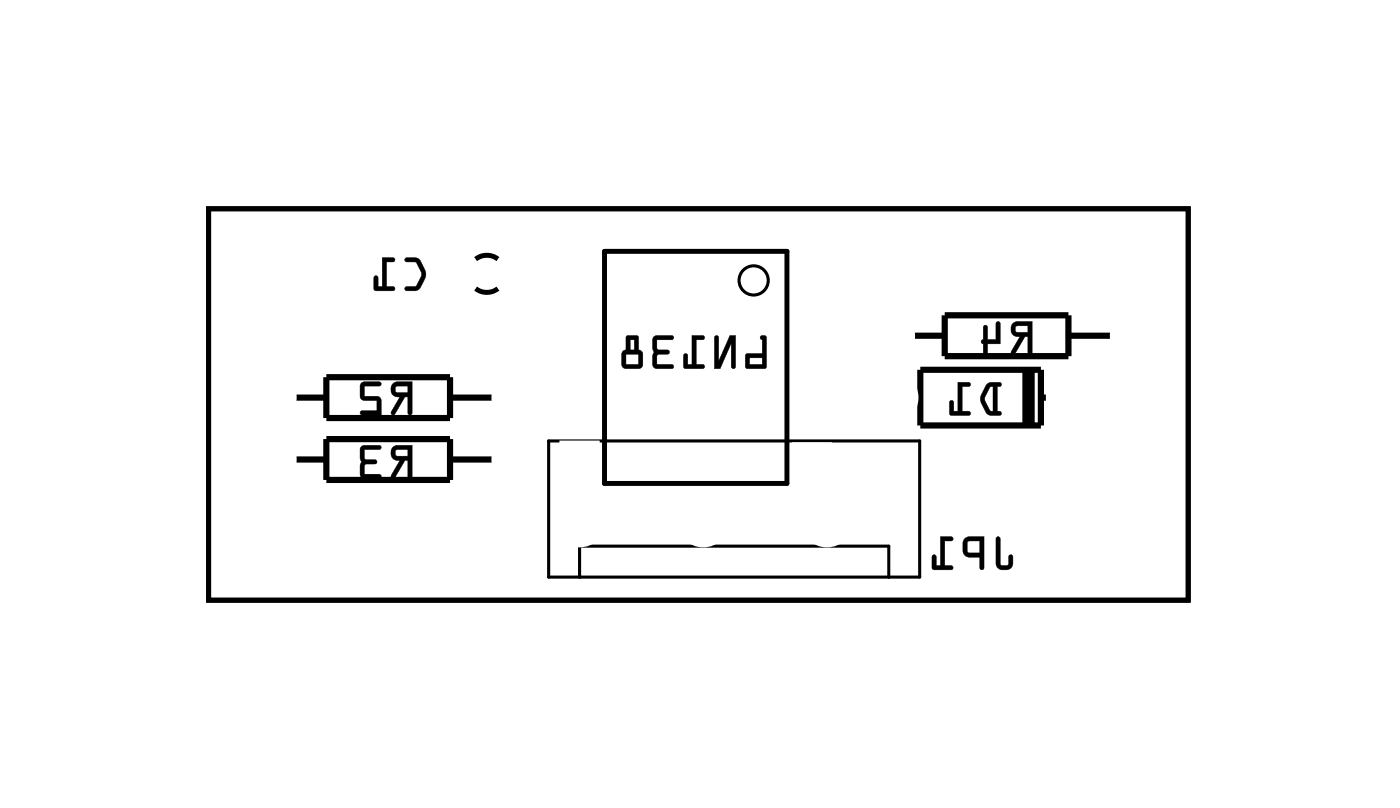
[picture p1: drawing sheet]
<svg xmlns="http://www.w3.org/2000/svg" width="58mm" height="33mm" viewBox="0 0 58 33" stroke-linecap="round" stroke-linejoin="round" font-family="sans-serif">
<path d="M8.6 8.6h40.2v16h-40.2zM20.4 10.6a.73 .73 0 0 0-.8 0M20.4 11.9a.73 .73 0 0 1-.8 0M24.8 10.3h7.5v9.5h-7.5z" fill="none" stroke="#000" stroke-width=".2"/>
<path d="M8.6 8.6h40.2v16h-40.2z" fill="none" stroke="#000" stroke-width=".04"/>
<g fill="none" stroke="#000" stroke-width=".13">
<path d="M22.5 18.1h15.3v5.6h-15.3zM23.8 23.7v-1.3h12.7v1.3"/>
<circle cx="31" cy="11.5" r=".6"/>
</g>
<path d="M12.1 16.3h1.3M12.1 18.9h1.3M13.4 15.5h5.1v1.7h-5.1zM13.4 18h5.1v1.7h-5.1zM18.5 16.3h1.8M18.5 18.9h1.8M37.5 13.8h1.3M37.6 16.3h.2M37.8 15.2h5v2.3h-5zM38.8 12.9h5.1v1.7h-5.1zM42.8 16.3h.3M43.9 13.8h1.8" fill="none" stroke="#000" stroke-width=".25"/>
<path d="M42.2 15.2v2.3" fill="none" stroke="#000" stroke-width=".51"/>
<g fill="#000">
<path d="M16.1 15.7a.32 .32 0 0 0 0 .4 .32 .32 0 0 0 .3 .2l-.3 .7h.1l.4-.7h.2v.6l.1 .1v-1.3zM16.3 15.9l.5-.1v.3h-.5zM14.8 15.7v.6l.2 .1h.5v.5h-.6l-.1 .1h.9l-.1-.7h-.6v-.5h.6l.1-.1z"/>
<path d="M16.1 18.4a.32 .32 0 0 0 0 .3 .32 .32 0 0 0 .3 .2l-.3 .7h.1l.4-.7h.2v.6l.1 .1v-1.3zM16.3 18.5h.5v.2h-.5zM14.8 18.3v1.2l.2 .1h.6v-.1h-.6v-.4l.4-.1h.1l-.1-.1-.4-.1v-.3h.6l.1-.2z"/>
<path d="M16.1 15.7a.32 .32 0 0 0 0 .4 .32 .32 0 0 0 .3 .2l-.3 .6a.1 .1 0 0 0 0 .1 .1 .1 0 0 0 .1 0l.4-.7h.2l-.1 .6a.1 .1 0 0 0 .1 .1 .1 .1 0 0 0 .1-.1v-1.2h-.6zM16.1 15.8l.8-.1v1.3l-.1-.1v-.6h-.2l-.4 .7h-.1l.3-.7a.31 .31 0 0 1-.3-.2 .31 .31 0 0 1 0-.3zM16.3 15.9l.5-.1v.3h-.5zM16.3 15.9v.2h.5v-.3zM14.8 15.7v.7h.7v.5l-.6-.1a.1 .1 0 0 0-.1 .1 .1 .1 0 0 0 .1 .1h.8l-.1-.7h-.6v-.5l.6 .1a.1 .1 0 0 0 .1-.1 .1 .1 0 0 0-.1-.1zM14.8 15.7h.8v.1h-.6v.5h.6l.1 .7h-.9l.1-.1h.6v-.5h-.5l-.2-.1z"/>
<path d="M16.1 18.3a.32 .32 0 0 0 0 .4 .32 .32 0 0 0 .3 .2l-.3 .6a.1 .1 0 0 0 0 .1 .1 .1 0 0 0 .1 0l.4-.7h.2l-.1 .6a.1 .1 0 0 0 .1 .1 .1 .1 0 0 0 .1-.1v-1.2h-.6zM16.1 18.4l.8-.1v1.3l-.1-.1v-.6h-.2l-.4 .7h-.1l.3-.7a.31 .31 0 0 1-.3-.2 .31 .31 0 0 1 0-.3zM16.3 18.5h.5v.2h-.5zM16.3 18.5v.2h.5v-.3zM14.8 18.3v1.2l.2 .1h.6a.1 .1 0 0 0 .1-.1 .1 .1 0 0 0-.1 0h-.6v-.4h.4a.1 .1 0 0 0 .1-.1 .1 .1 0 0 0-.1-.1l-.4-.1v-.3h.6a.1 .1 0 0 0 .1-.1 .1 .1 0 0 0-.1-.1zM14.8 18.3h.8v.1h-.6v.4l.4 .1 .1 .1h-.1l-.4 .1v.4h.6v.1h-.6l-.2-.1z"/>
<path d="M16.6 10.6l.1 .1 .4 .1 .2 .5-.2 .4-.4 .1-.1 .1h.1a.6 .6 0 0 0 .8-.6v-.2l-.3-.4-.2-.1zM15.7 10.6v1.2h-.2v-.4l-.1-.1v.6h.8v-.1h-.3v-1l.3-.1v-.1z"/>
<path d="M16.6 10.6l.1 .2h.4l.2 .5-.2 .4-.4 .1a.1 .1 0 0 0-.1 0 .1 .1 0 0 0 .1 .1h.5l.3-.6-.3-.7zM16.7 10.6h.5l.3 .5a.83 .83 0 0 1-.4 .8h-.4l-.1-.1h.1h.4l.2-.4v-.3l-.2-.3-.4-.1zM15.7 10.6v1.2h-.2v-.4a.1 .1 0 0 0-.1-.1 .1 .1 0 0 0-.1 .1l.1 .5h.7a.1 .1 0 0 0 .1-.1 .1 .1 0 0 0-.1 0h-.2v-1h.2a.1 .1 0 0 0 .1-.1 .1 .1 0 0 0-.1-.1zM15.7 10.6h.5v.1h-.3v1.1h.3v.1h-.8v-.6l.1 .1v.4h.2z"/>
<path d="M31.2 13.8l.1 .7h-.7l.1 .6h.8v-1.2l-.1-.1zM30.8 14.7h.5v.3h-.5zM29.4 13.8l-.1 1.3h.3l.4-1v.9l.2 .1v-1.3h-.2l-.5 1v-.9zM28.4 13.8v1.2h-.2v-.4l-.1-.1v.6h.8v-.1h-.3v-1.1h.3v-.1zM26.9 13.8l-.1 1.2 .2 .1h.6v-.1h-.6v-.4l.4-.1h.1l-.1-.1-.4-.1v-.4h.6l.1-.1zM25.7 13.8v.6l-.2 .1v.5l.2 .1h.6l.1-.1v-.5l-.2-.1v-.6zM25.7 14.5h.5v.5h-.5zM25.9 13.9h.2v.5h-.2z"/>
<path d="M31.2 13.8l.1 .7h-.7l.1 .6h.8v-1.2l-.1-.1zM31.3 13.8l.2 .1v1.2h-.8l-.1-.6h.7zM30.8 14.7h.5v.3h-.5zM30.8 14.7v.3h.5v-.3zM29.4 13.8l-.1 1.3h.3l.4-1v.9a.1 .1 0 0 0 .1 .1 .1 .1 0 0 0 .1-.1v-1.2h-.2l-.5 1v-.9zM29.4 13.8l.1 .1v1l.5-1.1h.2v1.3l-.2-.1v-1l-.4 1.1h-.3zM28.4 13.8v1.2h-.2l.1-.4a.1 .1 0 0 0-.1-.1 .1 .1 0 0 0-.1 .1v.5h.8a.1 .1 0 0 0 .1-.1 .1 .1 0 0 0-.1-.1l-.3 .1v-1.1l.3 .1a.1 .1 0 0 0 .1-.1 .1 .1 0 0 0-.1-.1zM28.4 13.8h.5v.1h-.3v1.1h.3v.1h-.8v-.6l.1 .1v.4h.2zM26.9 13.8l-.1 1.2 .2 .1h.6a.1 .1 0 0 0 .1-.1 .1 .1 0 0 0-.1-.1l-.6 .1v-.4l.4-.1a.1 .1 0 0 0 .1-.1 .1 .1 0 0 0-.1 0l-.4-.1v-.4l.6 .1a.1 .1 0 0 0 .1-.1 .1 .1 0 0 0-.1-.1zM26.9 13.8h.8l-.1 .1h-.6v.4l.4 .1 .1 .1h-.1l-.4 .1v.4h.6v.1h-.6l-.2-.1zM25.7 13.8v.6l-.2 .1v.5l.2 .1h.6l.1-.1v-.5l-.2-.1v-.6zM25.7 13.8h.5v.6l.2 .1v.5l-.1 .1h-.6l-.1-.1-.1-.5 .2-.1zM25.7 14.5h.5v.5h-.5zM25.7 14.5v.5h.5v-.5zM25.9 13.9h.2v.5h-.2zM25.9 13.9v.5h.2v-.5z"/>
<path d="M40.5 15.8a.81 .81 0 0 0 0 1.2l.5 .1 .1-.1-.1-.1v-1l.1-.1v-.1h-.4zM40.7 15.9h.1v1l-.2-.1-.2-.4zM39.3 15.7v1.2h-.1v-.4l-.1-.1-.1 .6h.8v-.1h-.3v-1h.3l.1-.2z"/>
<path d="M40.5 15.8l-.2 .5v.3l.3 .4 .4 .1a.1 .1 0 0 0 .1-.1 .1 .1 0 0 0-.1-.1v-1a.1 .1 0 0 0 .1-.1 .1 .1 0 0 0-.1-.1zM40.5 15.8l.2-.1h.4v.2h-.1v1h.1v.1h-.5l-.3-.4v-.4zM40.7 15.9h.1v1l-.1-.1-.2-.4zM40.7 15.9l-.3 .5 .2 .4 .2 .1v-1zM39.3 15.7v1.2h-.1v-.4a.1 .1 0 0 0-.1-.1 .1 .1 0 0 0-.1 .1v.5l.8 .1a.1 .1 0 0 0 .1-.1 .1 .1 0 0 0-.1-.1h-.3v-1h.3a.1 .1 0 0 0 .1-.1 .1 .1 0 0 0-.1-.1zM39.3 15.7h.6l-.1 .2h-.3v1h.3v.1h-.8l.1-.6 .1 .1v.4h.2z"/>
<path d="M41.6 13.3a.32 .32 0 0 0-.1 .4 .32 .32 0 0 0 .4 .1l-.4 .7h.2l.4-.7h.1v.7l.1 .1 .1-1.4zM41.7 13.4h.5v.2h-.4zM40.4 13.4v.5l-.1 .1 .2 .6 .1-.1v-.4h.5v-.8l-.1-.1-.1 .1v.6h-.3v-.5z"/>
<path d="M41.6 13.3a.32 .32 0 0 0-.1 .4 .32 .32 0 0 0 .4 .1l-.4 .6a.11 .11 0 0 0 .1 .2 .1 .1 0 0 0 .1-.1l.4-.7h.1v.7a.1 .1 0 0 0 .1 .1 .1 .1 0 0 0 .1-.1v-1.3h-.6zM41.6 13.3l.8-.1-.1 1.3h-.1v-.7h-.1l-.4 .7h-.2l.4-.7a.31 .31 0 0 1-.3-.1 .31 .31 0 0 1 0-.4zM41.7 13.4h.5v.2h-.4zM41.7 13.4l.1 .2h.4v-.2zM40.4 13.4v.5a.09 .09 0 0 0-.1 .1 .09 .09 0 0 0 .1 .1v.4a.1 .1 0 0 0 .1 .1 .1 .1 0 0 0 .1-.1v-.4h.5v-.8a.1 .1 0 0 0-.1-.1 .1 .1 0 0 0-.1 .1v.6h-.3v-.5zM40.4 13.4h.1l.1 .5h.3v-.6l.1-.1 .1 .1v.8h-.5v.4h-.1l-.2-.5 .1-.1z"/>
<path d="M40.9 22.1v1a.36 .36 0 0 0 .4 .3 .36 .36 0 0 0 .3-.3v-.3h-.1h-.1v.4h-.3v-1.1zM39.6 22.1l-.1 .2 .1 .4 .1 .1 .5 .1v.4l.2 .1v-1.4zM39.8 22.2h.4v.5h-.4zM38.6 22v1.2h-.1l-.1-.4h-.1v.5l.8 .1v-.2h-.3v-1h.3v-.1z"/>
<path d="M40.9 22v1.1a.37 .37 0 0 0 .4 .3 .37 .37 0 0 0 .3-.3v-.2a.1 .1 0 0 0-.1-.1 .1 .1 0 0 0-.1 .1v.3h-.3v-1.1zM40.9 22.1h.2v1.1h.3l.1-.4h.1v.3a.35 .35 0 0 1-.3 .3 .35 .35 0 0 1-.4-.3zM39.6 22.1l-.1 .2 .1 .4 .1 .2h.5v.4a.1 .1 0 0 0 .1 .1 .1 .1 0 0 0 .1-.1v-1.3h-.6zM39.6 22.1l.8-.1v1.4l-.1-.1v-.4l-.6-.1-.1-.1zM39.8 22.2h.4v.5h-.4zM39.7 22.2v.5h.6v-.5zM38.6 22v1.2h-.1v-.3a.1 .1 0 0 0-.1-.1 .1 .1 0 0 0-.1 .1v.5h.8a.1 .1 0 0 0 .1-.1 .1 .1 0 0 0-.1-.1h-.3v-1h.3a.1 .1 0 0 0 .1-.1 .1 .1 0 0 0-.1-.1zM38.6 22l.5 .1v.1h-.3v1h.3v.2l-.8-.1v-.5h.1v.4h.2z"/>
</g>
<circle cx="36.5" cy="21.1" r=".72" fill="#fff"/>
<circle cx="36.5" cy="21.1" r=".72" fill="none" stroke="#fff" stroke-width=".69" stroke-linecap="butt"/>
<circle cx="34" cy="21.4" r=".72" fill="#fff"/>
<circle cx="34" cy="21.4" r=".72" fill="none" stroke="#fff" stroke-width=".69" stroke-linecap="butt"/>
<circle cx="31.4" cy="21.1" r=".72" fill="#fff"/>
<circle cx="31.4" cy="21.1" r=".72" fill="none" stroke="#fff" stroke-width=".69" stroke-linecap="butt"/>
<circle cx="28.9" cy="21.4" r=".72" fill="#fff"/>
<circle cx="28.9" cy="21.4" r=".72" fill="none" stroke="#fff" stroke-width=".69" stroke-linecap="butt"/>
<circle cx="26.3" cy="21.1" r=".72" fill="#fff"/>
<circle cx="26.3" cy="21.1" r=".72" fill="none" stroke="#fff" stroke-width=".69" stroke-linecap="butt"/>
<circle cx="23.8" cy="21.4" r=".72" fill="#fff"/>
<circle cx="23.8" cy="21.4" r=".72" fill="none" stroke="#fff" stroke-width=".69" stroke-linecap="butt"/>
<path d="M23.1 10.6h1.4v1.3h-1.4z" fill="#fff"/>
<path d="M23.1 10.6h1.4v1.3h-1.4z" fill="none" stroke="#fff" stroke-width=".25"/>
<path d="M23.1 13.1h1.4v1.3h-1.4z" fill="#fff"/>
<path d="M23.1 13.1h1.4v1.3h-1.4z" fill="none" stroke="#fff" stroke-width=".25"/>
<path d="M23.1 15.7h1.4v1.3h-1.4z" fill="#fff"/>
<path d="M23.1 15.7h1.4v1.3h-1.4z" fill="none" stroke="#fff" stroke-width=".25"/>
<path d="M23.1 18.2h1.4v1.3h-1.4z" fill="#fff"/>
<path d="M23.1 18.2h1.4v1.3h-1.4z" fill="none" stroke="#fff" stroke-width=".25"/>
<path d="M32.6 10.7h1.4v1.3h-1.4z" fill="#fff"/>
<path d="M32.6 10.7h1.4v1.3h-1.4z" fill="none" stroke="#fff" stroke-width=".25"/>
<path d="M32.6 13.2h1.4v1.3h-1.4z" fill="#fff"/>
<path d="M32.6 13.2h1.4v1.3h-1.4z" fill="none" stroke="#fff" stroke-width=".25"/>
<path d="M32.6 15.7h1.4v1.3h-1.4z" fill="#fff"/>
<path d="M32.6 15.7h1.4v1.3h-1.4z" fill="none" stroke="#fff" stroke-width=".25"/>
<path d="M32.6 18.3h1.4v1.3h-1.4z" fill="#fff"/>
<path d="M32.6 18.3h1.4v1.3h-1.4z" fill="none" stroke="#fff" stroke-width=".25"/>
<circle cx="21.3" cy="16.3" r=".7" fill="#fff"/>
<circle cx="21.3" cy="16.3" r=".7" fill="none" stroke="#fff" stroke-width=".76" stroke-linecap="butt"/>
<circle cx="11.1" cy="16.3" r=".7" fill="#fff"/>
<circle cx="11.1" cy="16.3" r=".7" fill="none" stroke="#fff" stroke-width=".76" stroke-linecap="butt"/>
<circle cx="21.3" cy="18.9" r=".7" fill="#fff"/>
<circle cx="21.3" cy="18.9" r=".7" fill="none" stroke="#fff" stroke-width=".76" stroke-linecap="butt"/>
<circle cx="11.1" cy="18.9" r=".7" fill="#fff"/>
<circle cx="11.1" cy="18.9" r=".7" fill="none" stroke="#fff" stroke-width=".76" stroke-linecap="butt"/>
<circle cx="21.3" cy="11.2" r=".64" fill="#fff"/>
<circle cx="21.3" cy="11.2" r=".64" fill="none" stroke="#fff" stroke-width=".76" stroke-linecap="butt"/>
<circle cx="18.7" cy="11.2" r=".64" fill="#fff"/>
<circle cx="18.7" cy="11.2" r=".64" fill="none" stroke="#fff" stroke-width=".76" stroke-linecap="butt"/>
<path d="M43.4 15.5h1.5v1.6h-1.5z" fill="#fff"/>
<path d="M43.4 15.5h1.5v1.6h-1.5z" fill="none" stroke="#fff" stroke-width=".76" stroke-linecap="butt"/>
<circle cx="44.1" cy="16.3" r=".79" fill="#fff"/>
<circle cx="44.1" cy="16.3" r=".79" fill="none" stroke="#fff" stroke-width=".76" stroke-linecap="butt"/>
<circle cx="36.6" cy="16.3" r=".79" fill="#fff"/>
<circle cx="36.6" cy="16.3" r=".79" fill="none" stroke="#fff" stroke-width=".76" stroke-linecap="butt"/>
<circle cx="46.7" cy="13.8" r=".7" fill="#fff"/>
<circle cx="46.7" cy="13.8" r=".7" fill="none" stroke="#fff" stroke-width=".76" stroke-linecap="butt"/>
<circle cx="36.5" cy="13.8" r=".7" fill="#fff"/>
<circle cx="36.5" cy="13.8" r=".7" fill="none" stroke="#fff" stroke-width=".76" stroke-linecap="butt"/>
</svg>
